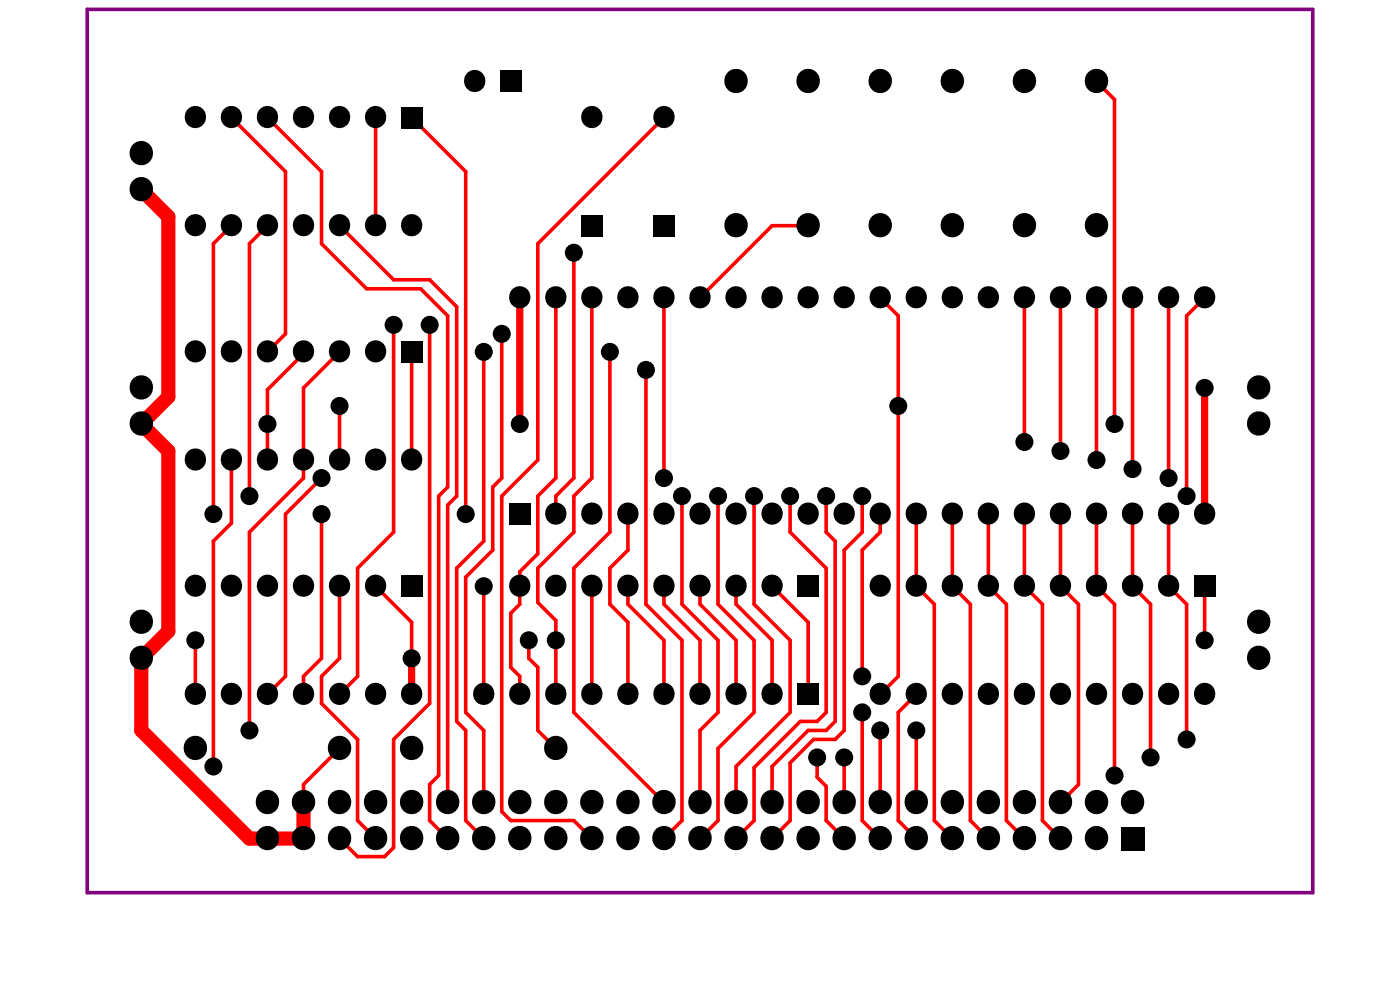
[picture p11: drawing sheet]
<svg xmlns="http://www.w3.org/2000/svg" width="297mm" height="210mm" viewBox="0 0 297 210" stroke-linecap="round" stroke-linejoin="round" font-family="sans-serif">
<path d="M93.1 164.5l-1.9 1.9" fill="none" stroke="#f00" stroke-width=".76"/>
<circle cx="87.3" cy="158.8" r=".38" fill="#f00"/>
<path d="M96.9 153l1.9 2M169.8 153h3.6M177.2 153l-1.9 2" fill="none" stroke="#f00" stroke-width=".76"/>
<circle cx="87.3" cy="147.3" r=".38" fill="#f00"/>
<g fill="none" stroke="#f00" stroke-width=".76">
<path d="M232.6 17.3l3.8 3.8v68.8M49.1 24.9l11.5 11.5v34.4l-3.9 3.8M56.7 24.9l11.5 11.5v15.3l9.6 9.6h11.4l5.8 5.7v36.3l-1.9 1.9v59.3M79.7 24.9v23M87.3 24.9l11.5 11.5v72.7M140.9 24.9l-26.8 26.8v45.9l-7.7 7.6v67l2 1.9h13.3l3.9 3.8M49.1 47.9l-3.8 3.8v57.4M56.7 47.9l-3.8 3.8v53.5M72 47.9l11.5 11.4h7.7l5.7 5.8v40.1l-1.9 1.9v63.1M121.7 53.6v47.8l-3.8 3.8v3.9M171.4 47.9h-7.6l-15.3 15.3M64.4 75l-7.7 7.7v14.9"/>
<path d="M72 74.6l-7.6 7.7v19.1l-11.5 11.5v42.1M83.5 68.9v44l-7.6 7.6v23l-3.9 3.8M87.3 74.6v23M91.2 68.9v80.3l-7.7 7.7v22.9l-1.9 1.9h-5.7l-3.9-3.8M102.6 74.6v40.2l-5.7 5.7v32.5M106.4 70.8v30.6l-1.9 1.9v13.4l-5.7 5.7v28.7l3.8 3.9v15.2M117.9 63.2v38.2l-3.8 3.8v12.3l-3.8 3.8v6.9l-1.9 1.9v11.5l1.9 1.9v3.8M125.6 63.2v38.2l-3.9 3.8v7.7l-7.6 7.6v7.3l3.8 3.8v15.7M129.4 74.6v38.3l-7.7 7.6v30.6l19.2 19.1M137 78.5v49.7l7.7 7.6v38.3l-3.8 3.8M140.9 63.2v38.2M186.7 63.2l3.9 3.8v76.5l-3.9 3.8"/>
<path d="M217.3 63.2v30.6M225 63.2v32.5M232.6 63.2v34.4M240.3 63.2v36.3M247.9 63.2v38.2M255.6 63.2l-3.9 3.8v38.2M49.1 97.6v13.4l-3.8 3.8v47.8M72 86.1v11.5M68.2 109.1v30.6l-3.8 3.8v3.8M68.2 101.4l-7.6 7.7v34.4l-3.9 3.8M133.2 109.1v7.6l-3.8 3.8v7.7l3.8 3.8v15.3M144.7 105.2v23l7.6 7.6v15.3l-3.8 3.9v15.2"/>
<path d="M152.3 105.2v23l7.7 7.6v15.3l-7.7 7.7v15.3l-3.8 3.8M160 105.2v23l7.6 7.6v15.3l-11.4 11.5v7.6M167.6 105.2v7.7l7.7 7.6v30.6l-1.9 1.9M175.3 105.2v7.7l1.9 1.9v38.2M182.9 105.2v7.7l-3.8 3.8v38.3l-1.9 1.9h-4.6l-5 4.9v12.3l-3.8 3.8M186.7 109.1v3.8l-3.8 3.8v26.8M194.4 109.1v15.3l3.8 3.8v45.9l3.8 3.8M202 109.1v15.3l3.9 3.8v45.9l3.8 3.8M209.7 109.1v15.3l3.8 3.8v45.9l3.8 3.8M217.3 109.1v15.3l3.9 3.8v45.9l3.8 3.8M225 109.1v15.3l3.8 3.8v38.2l-3.8 3.8M232.6 109.1v15.3l3.8 3.8v36.3"/>
<path d="M240.3 109.1v15.3l3.8 3.8v32.5M247.9 109.1v15.3l3.8 3.8v28.7M41.4 135.8v11.5M72 124.4v15.3l-3.8 3.8v5.7l7.7 7.7v17.2l3.8 3.8M79.7 124.4l7.6 7.6v7.7M102.6 124.4v22.9M112.2 135.8v3.9l1.9 1.9v13.4l3.8 3.8M125.6 124.4v22.9M133.2 124.4v3.8l7.7 7.6v11.5M140.9 124.4v3.8l7.6 7.6v11.5M148.5 124.4v3.8l7.7 7.6v11.5M156.2 124.4v3.8l7.6 7.6v11.5"/>
<path d="M163.8 124.4l7.6 7.6v15.3M255.6 124.4v11.4M72 158.8l-7.6 7.6v3.8M98.8 155v19.1l3.8 3.8M169.8 153l-9.8 9.8v11.3l-3.8 3.8M175.3 155h-3.9l-7.6 7.6v7.6M182.9 151.1v23l3.8 3.8M186.7 155v15.2M194.4 147.3l-3.8 3.8v23l3.8 3.8M194.4 155v15.2M91.2 166.4v7.7l3.8 3.8M173.4 160.7v4.2l1.9 1.9v7.3l3.8 3.8"/>
<path d="M179.1 160.7v9.5"/>
</g>
<path d="M30 40.2l5.7 5.8v38.2l-5.7 5.7 5.7 5.8v38.2l-5.7 5.8v15.3l22.9 22.9h11.5v-7.7" fill="none" stroke="#f00" stroke-width="3"/>
<path d="M110.3 63.2v26.7M255.6 82.3v26.8M87.3 139.7v7.6" fill="none" stroke="#f00" stroke-width="1.5"/>
<g fill="#000">
<path d="M106.1 15h4.5v4.5h-4.5z" fill-rule="evenodd"/>
<path d="M85.1 22.7h4.5v4.5h-4.5z" fill-rule="evenodd"/>
<path d="M123.3 45.6h4.5v4.5h-4.5z" fill-rule="evenodd"/>
<path d="M138.6 45.6h4.5v4.5h-4.5z" fill-rule="evenodd"/>
<path d="M85.1 72.4h4.5v4.5h-4.5z" fill-rule="evenodd"/>
<path d="M108 106.8h4.5v4.5h-4.5z" fill-rule="evenodd"/>
<path d="M85.1 122.1h4.5v4.5h-4.5z" fill-rule="evenodd"/>
<path d="M169.2 122.1h4.5v4.5h-4.5z" fill-rule="evenodd"/>
<path d="M253.3 122.1h4.5v4.5h-4.5z" fill-rule="evenodd"/>
<path d="M169.2 145h4.5v4.6h-4.5z" fill-rule="evenodd"/>
<path d="M237.8 175.4h5v5h-5z" fill-rule="evenodd"/>
<circle cx="121.7" cy="53.6" r="1.91"/>
<circle cx="83.5" cy="68.9" r="1.91"/>
<circle cx="91.2" cy="68.9" r="1.91"/>
<circle cx="102.6" cy="74.6" r="1.91"/>
<circle cx="106.4" cy="70.8" r="1.91"/>
<circle cx="129.4" cy="74.6" r="1.91"/>
<circle cx="137" cy="78.5" r="1.91"/>
<circle cx="56.7" cy="89.9" r="1.91"/>
<circle cx="72" cy="86.1" r="1.91"/>
<circle cx="110.3" cy="89.9" r="1.91"/>
<circle cx="190.6" cy="86.1" r="1.91"/>
<circle cx="217.3" cy="93.8" r="1.91"/>
<circle cx="225" cy="95.7" r="1.91"/>
<circle cx="232.6" cy="97.6" r="1.91"/>
<circle cx="236.4" cy="89.9" r="1.91"/>
<circle cx="240.3" cy="99.5" r="1.91"/>
<circle cx="255.6" cy="82.3" r="1.91"/>
<circle cx="45.3" cy="109.1" r="1.91"/>
<circle cx="52.9" cy="105.2" r="1.91"/>
<circle cx="68.2" cy="109.1" r="1.91"/>
<circle cx="68.2" cy="101.4" r="1.91"/>
<circle cx="98.8" cy="109.1" r="1.91"/>
<circle cx="140.9" cy="101.4" r="1.91"/>
<circle cx="144.7" cy="105.2" r="1.91"/>
<circle cx="152.3" cy="105.2" r="1.91"/>
<circle cx="160" cy="105.2" r="1.91"/>
<circle cx="167.6" cy="105.2" r="1.91"/>
<circle cx="175.3" cy="105.2" r="1.91"/>
<circle cx="182.9" cy="105.2" r="1.91"/>
<circle cx="247.9" cy="101.4" r="1.91"/>
<circle cx="251.7" cy="105.2" r="1.91"/>
<circle cx="41.4" cy="135.8" r="1.91"/>
<circle cx="87.3" cy="139.7" r="1.91"/>
<circle cx="102.6" cy="124.4" r="1.91"/>
<circle cx="112.2" cy="135.8" r="1.91"/>
<circle cx="117.9" cy="135.8" r="1.91"/>
<circle cx="255.6" cy="135.8" r="1.91"/>
<circle cx="52.9" cy="155" r="1.91"/>
<circle cx="182.9" cy="151.1" r="1.91"/>
<circle cx="182.9" cy="143.5" r="1.91"/>
<circle cx="186.7" cy="155" r="1.91"/>
<circle cx="194.4" cy="155" r="1.91"/>
<circle cx="251.7" cy="156.9" r="1.91"/>
<circle cx="45.3" cy="162.6" r="1.91"/>
<circle cx="173.4" cy="160.7" r="1.91"/>
<circle cx="179.1" cy="160.7" r="1.91"/>
<circle cx="236.4" cy="164.5" r="1.91"/>
<circle cx="244.1" cy="160.7" r="1.91"/>
</g>
<g fill="#000">
<circle cx="100.7" cy="17.3" r="2.26"/>
<circle cx="156.2" cy="17.3" r="2.48"/>
<circle cx="171.4" cy="17.3" r="2.48"/>
<circle cx="186.7" cy="17.3" r="2.48"/>
<circle cx="202" cy="17.3" r="2.48"/>
<circle cx="217.3" cy="17.3" r="2.48"/>
<circle cx="232.6" cy="17.3" r="2.48"/>
<circle cx="30" cy="32.6" r="2.48"/>
<circle cx="41.4" cy="24.9" r="2.26"/>
<circle cx="49.1" cy="24.9" r="2.26"/>
<circle cx="56.7" cy="24.9" r="2.26"/>
<circle cx="64.4" cy="24.9" r="2.26"/>
<circle cx="72" cy="24.9" r="2.26"/>
<circle cx="79.7" cy="24.9" r="2.26"/>
<circle cx="125.6" cy="24.9" r="2.26"/>
<circle cx="140.9" cy="24.9" r="2.26"/>
<circle cx="30" cy="40.2" r="2.48"/>
<circle cx="41.4" cy="47.9" r="2.26"/>
<circle cx="49.1" cy="47.9" r="2.26"/>
<circle cx="56.7" cy="47.9" r="2.26"/>
<circle cx="64.4" cy="47.9" r="2.26"/>
<circle cx="72" cy="47.9" r="2.26"/>
<circle cx="79.7" cy="47.9" r="2.26"/>
<circle cx="87.3" cy="47.9" r="2.26"/>
<circle cx="156.2" cy="47.9" r="2.48"/>
<circle cx="171.4" cy="47.9" r="2.48"/>
<circle cx="186.7" cy="47.9" r="2.48"/>
<circle cx="202" cy="47.9" r="2.48"/>
<circle cx="217.3" cy="47.9" r="2.48"/>
<circle cx="232.6" cy="47.9" r="2.48"/>
<circle cx="41.4" cy="74.6" r="2.26"/>
<circle cx="49.1" cy="74.6" r="2.26"/>
<circle cx="56.7" cy="74.6" r="2.26"/>
<circle cx="64.4" cy="74.6" r="2.26"/>
<circle cx="72" cy="74.6" r="2.26"/>
<circle cx="79.7" cy="74.6" r="2.26"/>
<circle cx="110.3" cy="63.2" r="2.26"/>
<circle cx="117.9" cy="63.2" r="2.26"/>
<circle cx="125.6" cy="63.2" r="2.26"/>
<circle cx="133.2" cy="63.2" r="2.26"/>
<circle cx="140.9" cy="63.2" r="2.26"/>
<circle cx="148.5" cy="63.2" r="2.26"/>
<circle cx="156.2" cy="63.2" r="2.26"/>
<circle cx="163.8" cy="63.2" r="2.26"/>
<circle cx="171.4" cy="63.2" r="2.26"/>
<circle cx="179.1" cy="63.2" r="2.26"/>
<circle cx="186.7" cy="63.2" r="2.26"/>
<circle cx="194.4" cy="63.2" r="2.26"/>
<circle cx="202" cy="63.2" r="2.26"/>
<circle cx="209.7" cy="63.2" r="2.26"/>
<circle cx="217.3" cy="63.2" r="2.26"/>
<circle cx="225" cy="63.2" r="2.26"/>
<circle cx="232.6" cy="63.2" r="2.26"/>
<circle cx="240.3" cy="63.2" r="2.26"/>
<circle cx="247.9" cy="63.2" r="2.26"/>
<circle cx="255.6" cy="63.2" r="2.26"/>
<circle cx="30" cy="82.3" r="2.48"/>
<circle cx="30" cy="89.9" r="2.48"/>
<circle cx="41.4" cy="97.6" r="2.26"/>
<circle cx="49.1" cy="97.6" r="2.26"/>
<circle cx="56.7" cy="97.6" r="2.26"/>
<circle cx="64.4" cy="97.6" r="2.26"/>
<circle cx="72" cy="97.6" r="2.26"/>
<circle cx="79.7" cy="97.6" r="2.26"/>
<circle cx="87.3" cy="97.6" r="2.26"/>
<circle cx="267" cy="82.3" r="2.48"/>
<circle cx="267" cy="89.9" r="2.48"/>
<circle cx="117.9" cy="109.1" r="2.26"/>
<circle cx="125.6" cy="109.1" r="2.26"/>
<circle cx="133.2" cy="109.1" r="2.26"/>
<circle cx="140.9" cy="109.1" r="2.26"/>
<circle cx="148.5" cy="109.1" r="2.26"/>
<circle cx="156.2" cy="109.1" r="2.26"/>
<circle cx="163.8" cy="109.1" r="2.26"/>
<circle cx="171.4" cy="109.1" r="2.26"/>
<circle cx="179.1" cy="109.1" r="2.26"/>
<circle cx="186.7" cy="109.1" r="2.26"/>
<circle cx="194.4" cy="109.1" r="2.26"/>
<circle cx="202" cy="109.1" r="2.26"/>
<circle cx="209.7" cy="109.1" r="2.26"/>
<circle cx="217.3" cy="109.1" r="2.26"/>
<circle cx="225" cy="109.1" r="2.26"/>
<circle cx="232.6" cy="109.1" r="2.26"/>
<circle cx="240.3" cy="109.1" r="2.26"/>
<circle cx="247.9" cy="109.1" r="2.26"/>
<circle cx="255.6" cy="109.1" r="2.26"/>
<circle cx="30" cy="139.7" r="2.48"/>
<circle cx="30" cy="132" r="2.48"/>
<circle cx="41.4" cy="124.4" r="2.26"/>
<circle cx="49.1" cy="124.4" r="2.26"/>
<circle cx="56.7" cy="124.4" r="2.26"/>
<circle cx="64.4" cy="124.4" r="2.26"/>
<circle cx="72" cy="124.4" r="2.26"/>
<circle cx="79.7" cy="124.4" r="2.26"/>
<circle cx="110.3" cy="124.4" r="2.26"/>
<circle cx="117.9" cy="124.4" r="2.26"/>
<circle cx="125.6" cy="124.4" r="2.26"/>
<circle cx="133.2" cy="124.4" r="2.26"/>
<circle cx="140.9" cy="124.4" r="2.26"/>
<circle cx="148.5" cy="124.4" r="2.26"/>
<circle cx="156.2" cy="124.4" r="2.26"/>
<circle cx="163.8" cy="124.4" r="2.26"/>
<circle cx="186.7" cy="124.4" r="2.26"/>
<circle cx="194.4" cy="124.4" r="2.26"/>
<circle cx="202" cy="124.4" r="2.26"/>
<circle cx="209.7" cy="124.4" r="2.26"/>
<circle cx="217.3" cy="124.4" r="2.26"/>
<circle cx="225" cy="124.4" r="2.26"/>
<circle cx="232.6" cy="124.4" r="2.26"/>
<circle cx="240.3" cy="124.4" r="2.26"/>
<circle cx="247.9" cy="124.4" r="2.26"/>
<circle cx="267" cy="132" r="2.48"/>
<circle cx="267" cy="139.7" r="2.48"/>
<circle cx="41.4" cy="158.8" r="2.48"/>
<circle cx="41.4" cy="147.3" r="2.26"/>
<circle cx="49.1" cy="147.3" r="2.26"/>
<circle cx="56.7" cy="147.3" r="2.26"/>
<circle cx="64.4" cy="147.3" r="2.26"/>
<circle cx="72" cy="158.8" r="2.48"/>
<circle cx="72" cy="147.3" r="2.26"/>
<circle cx="79.7" cy="147.3" r="2.26"/>
<circle cx="87.3" cy="147.3" r="2.26"/>
<circle cx="87.3" cy="158.8" r="2.48"/>
<circle cx="102.6" cy="147.3" r="2.26"/>
<circle cx="110.3" cy="147.3" r="2.26"/>
<circle cx="117.9" cy="158.8" r="2.48"/>
<circle cx="117.9" cy="147.3" r="2.26"/>
<circle cx="125.6" cy="147.3" r="2.26"/>
<circle cx="133.2" cy="147.3" r="2.26"/>
<circle cx="140.9" cy="147.3" r="2.26"/>
<circle cx="148.5" cy="147.3" r="2.26"/>
<circle cx="156.2" cy="147.3" r="2.26"/>
<circle cx="163.8" cy="147.3" r="2.26"/>
<circle cx="186.7" cy="147.3" r="2.26"/>
<circle cx="194.4" cy="147.3" r="2.26"/>
<circle cx="202" cy="147.3" r="2.26"/>
<circle cx="209.7" cy="147.3" r="2.26"/>
<circle cx="217.3" cy="147.3" r="2.26"/>
<circle cx="225" cy="147.3" r="2.26"/>
<circle cx="232.6" cy="147.3" r="2.26"/>
<circle cx="240.3" cy="147.3" r="2.26"/>
<circle cx="247.9" cy="147.3" r="2.26"/>
<circle cx="255.6" cy="147.3" r="2.26"/>
<circle cx="56.7" cy="170.2" r="2.48"/>
<circle cx="56.7" cy="177.9" r="2.48"/>
<circle cx="64.4" cy="177.9" r="2.48"/>
<circle cx="64.4" cy="170.2" r="2.48"/>
<circle cx="72" cy="177.9" r="2.48"/>
<circle cx="72" cy="170.2" r="2.48"/>
<circle cx="79.7" cy="170.2" r="2.48"/>
<circle cx="79.7" cy="177.9" r="2.48"/>
<circle cx="87.3" cy="170.2" r="2.48"/>
<circle cx="87.3" cy="177.9" r="2.48"/>
<circle cx="95" cy="177.9" r="2.48"/>
<circle cx="95" cy="170.2" r="2.48"/>
<circle cx="102.6" cy="177.9" r="2.48"/>
<circle cx="102.6" cy="170.2" r="2.48"/>
<circle cx="110.3" cy="177.9" r="2.48"/>
<circle cx="110.3" cy="170.2" r="2.48"/>
<circle cx="117.9" cy="177.9" r="2.48"/>
<circle cx="117.9" cy="170.2" r="2.48"/>
<circle cx="125.6" cy="170.2" r="2.48"/>
<circle cx="125.6" cy="177.9" r="2.48"/>
<circle cx="133.2" cy="177.9" r="2.48"/>
<circle cx="133.2" cy="170.2" r="2.48"/>
<circle cx="140.9" cy="177.9" r="2.48"/>
<circle cx="140.9" cy="170.2" r="2.48"/>
<circle cx="148.5" cy="170.2" r="2.48"/>
<circle cx="148.5" cy="177.9" r="2.48"/>
<circle cx="156.2" cy="170.2" r="2.48"/>
<circle cx="156.2" cy="177.9" r="2.48"/>
<circle cx="163.8" cy="177.9" r="2.48"/>
<circle cx="163.8" cy="170.2" r="2.48"/>
<circle cx="171.4" cy="177.9" r="2.48"/>
<circle cx="171.4" cy="170.2" r="2.48"/>
<circle cx="179.1" cy="177.9" r="2.48"/>
<circle cx="179.1" cy="170.2" r="2.48"/>
<circle cx="186.7" cy="170.2" r="2.48"/>
<circle cx="186.7" cy="177.9" r="2.48"/>
<circle cx="194.4" cy="177.9" r="2.48"/>
<circle cx="194.4" cy="170.2" r="2.48"/>
<circle cx="202" cy="170.2" r="2.48"/>
<circle cx="202" cy="177.9" r="2.48"/>
<circle cx="209.7" cy="177.9" r="2.48"/>
<circle cx="209.7" cy="170.2" r="2.48"/>
<circle cx="217.3" cy="170.2" r="2.48"/>
<circle cx="217.3" cy="177.9" r="2.48"/>
<circle cx="225" cy="170.2" r="2.48"/>
<circle cx="225" cy="177.9" r="2.48"/>
<circle cx="232.6" cy="170.2" r="2.48"/>
<circle cx="232.6" cy="177.9" r="2.48"/>
<circle cx="240.3" cy="170.2" r="2.48"/>
</g>
<path d="M18.5 2h260v187.4h-260z" fill="none" stroke="#800080" stroke-width=".76"/>
</svg>
